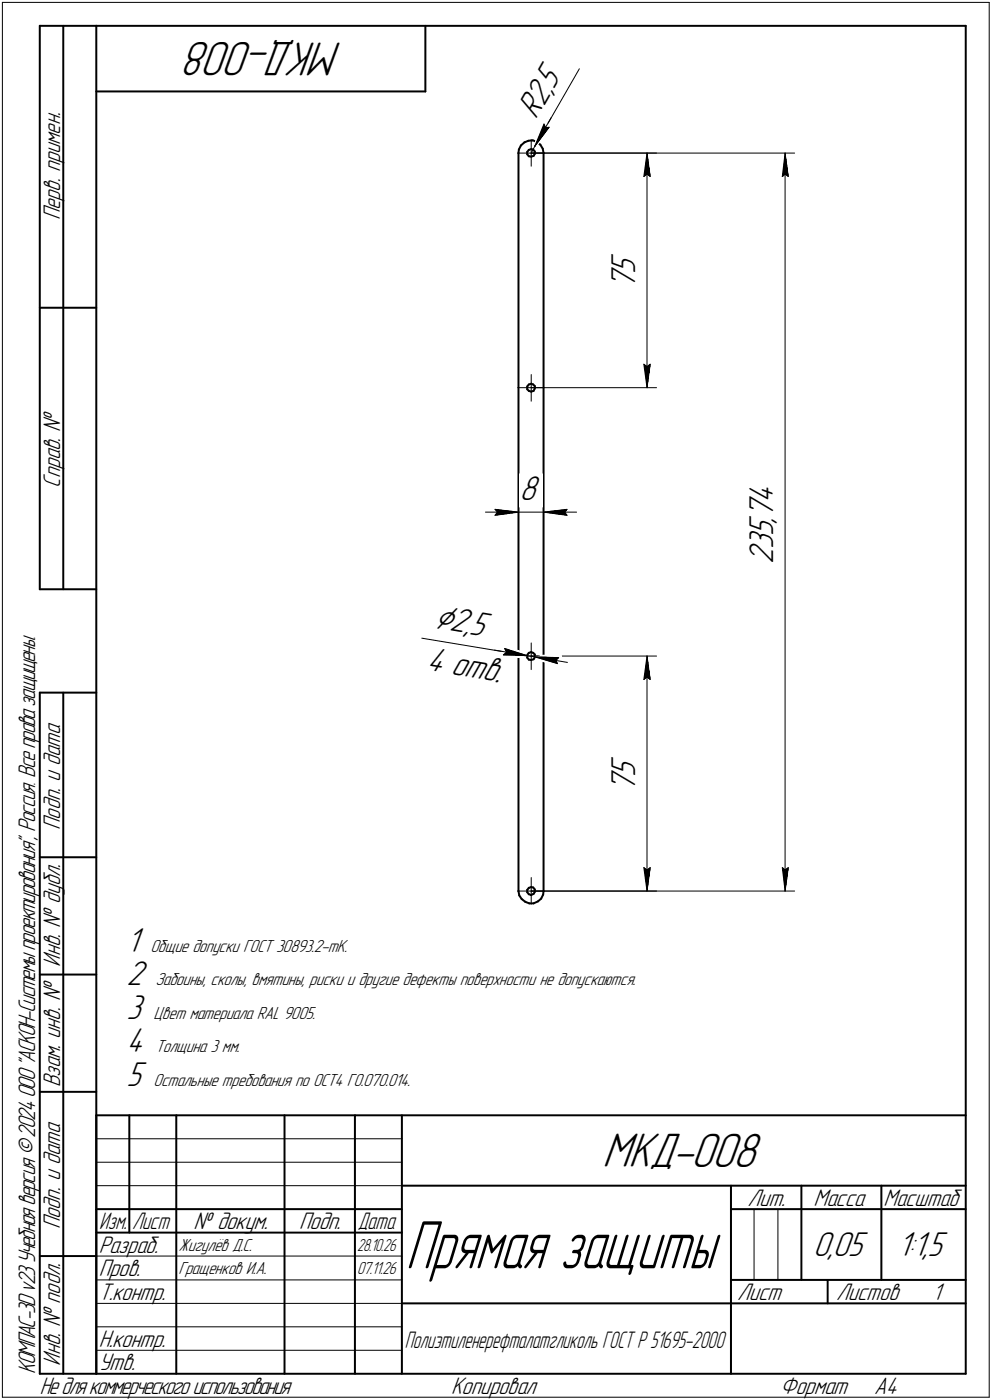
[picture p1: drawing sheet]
<svg xmlns="http://www.w3.org/2000/svg" width="211mm" height="298mm" viewBox="0 0 211 298" stroke-linecap="round" stroke-linejoin="round" font-family="sans-serif">
<defs><g id="words">
<text font-size="15.3" x="86.3" y="270.1">Прямая защиты</text>
<g font-size="10.9">
<text x="72.9" y="9" transform="rotate(-180 72.9 9)">МКД-008</text>
<text x="128.1" y="248.5">МКД-008</text>
</g>
<text font-size="8.5" x="92.1" y="133.7" transform="rotate(9 92.1 133.7)">⌀2,</text>
<g font-size="7.8">
<text x="117.8" y="19.1" transform="rotate(-60 117.8 19.1)">5</text>
<text x="114.1" y="25.5" transform="rotate(-60 114.1 25.5)">R2,</text>
<text x="135.1" y="58.3" transform="rotate(-90 135.1 58.3)">5</text>
<text x="135.1" y="61.5" transform="rotate(-90 135.1 61.5)">7</text>
<text x="110.5" y="106.5">8</text>
<text x="164.5" y="107.2" transform="rotate(-90 164.5 107.2)">4</text>
<text x="164.5" y="111.4" transform="rotate(-90 164.5 111.4)">,</text>
<text x="164.5" y="110.3" transform="rotate(-90 164.5 110.3)">7</text>
<text x="164.5" y="117" transform="rotate(-90 164.5 117)">3</text>
<text x="164.5" y="114.2" transform="rotate(-90 164.5 114.2)">5</text>
<text x="164.5" y="120.1" transform="rotate(-90 164.5 120.1)">2</text>
<text x="99.7" y="134.9" transform="rotate(9 99.7 134.9)">5</text>
<text x="90.6" y="142.7" transform="rotate(9 90.6 142.7)">4отв.</text>
<text x="135.1" y="165.4" transform="rotate(-90 135.1 165.4)">5</text>
<text x="135.1" y="168.6" transform="rotate(-90 135.1 168.6)">7</text>
<text x="26.9" y="202.7">1</text>
<text x="26.9" y="209.8">2</text>
<text x="26.9" y="216.9">3</text>
<text x="26.9" y="224.1">4</text>
<text x="26.9" y="231.2">5</text>
<text x="173" y="267.5">0,05</text>
<text x="191" y="267.5">1:1,5</text>
</g>
<g font-size="5.4">
<text x="12.8" y="46.9" transform="rotate(-90 12.8 46.9)">Перв. примен.</text>
<text x="12.8" y="103.8" transform="rotate(-90 12.8 103.8)">Справ. №</text>
<text x="12.8" y="176.7" transform="rotate(-90 12.8 176.7)">Подп. и дата</text>
<text x="12.8" y="205.8" transform="rotate(-90 12.8 205.8)">Инв. № дубл.</text>
<text x="12.8" y="231.6" transform="rotate(-90 12.8 231.6)">Взам. инв. №</text>
<text x="159.1" y="256.8">Лит.</text>
<text x="173.1" y="256.8">Масса</text>
<text x="188" y="256.8">Масштаб</text>
<text x="12.8" y="261.7" transform="rotate(-90 12.8 261.7)">Подп. и дата</text>
<text x="41.2" y="261.8">№ докум.</text>
<text x="63.6" y="261.8">Подп.</text>
<text x="21" y="266.8">Разраб.</text>
<text x="21" y="271.8">Пров.</text>
<text x="21" y="276.8">Т.контр.</text>
<text x="156.9" y="276.8">Лист</text>
<text x="177.9" y="276.8">Листов</text>
<text x="198.4" y="276.8">1</text>
<text x="21" y="286.8">Н.контр.</text>
<text x="7.5" y="292.5" transform="rotate(-90 7.5 292.5)">КОМПАС-3Dv23Учебнаяверсия©2024ООО&quot;АСКОН-Системыпроектирования&quot;, Россия. Всеправазащищены.</text>
<text x="12.8" y="290.8" transform="rotate(-90 12.8 290.8)">Инв. № подл.</text>
<text x="21" y="291.8">Утв.</text>
<text x="8.5" y="296.7">Недлякоммерческогоиспользования</text>
<text x="96" y="296.8">Копировал</text>
<text x="166" y="296.8">Формат</text>
<text x="186" y="296.8">A4</text>
</g>
<g font-size="5.3">
<text x="21.1" y="261.8">Изм.</text>
<text x="28.1" y="261.8">Лист</text>
<text x="76.1" y="261.8">Дата</text>
<text x="86.2" y="287.1">Полиэтиленерефталатгликоль ГОСТ Р 51695-2000</text>
</g>
<g font-size="4">
<text x="32" y="202.7">Общие допуски ГОСТ 30893.2-тК.</text>
<text x="33.1" y="209.8">Забоины, сколы, вмятины, риски и другие дефекты поверхности не допускаются.</text>
<text x="32.7" y="216.9">Цвет материала RAL 9005.</text>
<text x="33.1" y="224.1">Толщина 3 мм.</text>
<text x="32.7" y="231.2">Остальные требования по ОСТ4 ГО.070.014.</text>
<text x="38" y="266.4">Жигулёв Д.С.</text>
<text x="38" y="271.4">Гращенков И.А.</text>
</g>
<g font-size="3.9">
<text x="76" y="266.4">28.10.26</text>
<text x="76" y="271.4">07.11.26</text>
</g>
</g></defs>
<g fill="none" stroke="#000" stroke-width=".42">
<path d="M8.5 5.5v120zM8.5 5.5h12zM13.5 5.5v120zM20.5 5.5v287zM20.5 5.5h185zM20.5 19.5h70zM90.5 5.5v14zM205.5 5.5v287zM110.3 32.6v157.1zM110.4 31.8l-.1 .8zM110.8 31l.8-.7zM110.8 31l-.4 .8z"/>
<path d="M111.6 30.3l.8-.3zM112.2 32.3v.6zM112.2 32.9l.3 .4zM112.4 30l1-.1zM112.5 31.9l.5-.2zM112.5 31.9l-.3 .4zM112.5 33.3l.5 .1zM113 33.4l.5-.2zM113 31.7l.5 .1zM113.4 29.9l.9 .3zM113.5 31.8l.3 .5zM113.8 32.8l-.3 .4z"/>
<path d="M113.8 32.3v.5zM114.3 30.2l.7 .6zM115 30.8l.5 .9zM115.5 31.7l.2 .9zM115.7 32.6v157.1zM8.5 65.5h12zM112.2 82.3v.6zM112.2 82.9l.3 .3zM112.5 81.9l.5-.2zM112.5 81.9l-.3 .4zM112.5 83.2l.5 .2zM113 83.4l.5-.2z"/>
<path d="M113 81.7l.5 .2zM113.5 81.9l.3 .3zM113.8 82.7l-.3 .5zM113.8 82.2v.5zM8.5 125.5h12zM112.2 139.4v.6zM112.5 139l.5-.1zM112.5 139l-.3 .4zM113 138.9l.5 .1zM113.5 139l.3 .4zM113.8 140l-.3 .4zM113.8 139.4v.6z"/>
<path d="M8.5 147.5v145zM8.5 147.5h12zM13.5 147.5v145zM112.2 140l.3 .5zM112.5 140.5h.5zM113 140.5l.5-.1zM8.5 182.5h12zM110.3 189.7l.2 1zM110.5 190.7l.5 .7zM111 191.4l.8 .6zM111.8 192l.8 .4zM112.2 189.5v.5z"/>
<path d="M112.2 190l.3 .4zM112.5 189.1l.5-.2zM112.5 189.1l-.3 .4zM112.5 190.4l.5 .2zM112.6 192.4h.9zM113 190.6l.5-.3zM113 188.9l.5 .1zM113.5 189l.3 .4zM113.5 192.4l1-.5zM113.8 189.9l-.3 .4zM113.8 189.4v.5zM114.5 191.9l.6-.6z"/>
<path d="M115.6 190.5l-.5 .8zM115.7 189.7l-.1 .8zM8.5 207.5h12zM8.5 232.5h12zM20.5 237.5h185zM20.5 237.5v55zM27.5 237.5v25zM37.5 237.5v55zM60.5 237.5v55zM75.5 237.5v55zM85.5 237.5v55zM20.5 257.5h65z"/>
<path d="M85.5 252.5h120zM155.5 252.5v40zM155.5 257.5h15zM170.5 252.5v20zM170.5 257.5h35zM187.5 252.5v20zM8.5 267.5h12zM20.5 262.5h65zM85.5 277.5h70zM155.5 277.5h50zM155.5 272.5h50zM176.1 272.5v5z"/>
<path d="M8.5 292.5h12zM20.5 292.5h185z"/>
</g>
<g fill="none" stroke="#000" stroke-width=".21">
<path d="M.5 .5v297zM.5 .5h210zM123.3 14.6l-9.5 16.6zM210.5 .5v297zM110.2 32.6h2.8zM110.3 32.6v78.5zM113 32.6h2.8zM113 32.6v2.8zM113 29.7v2.9zM113 32.6h26.7zM113 32.6h56.1zM113.8 31.2l-.8 1.4z"/>
<path d="M115.7 32.6v78.5zM115.7 26.4l.4 .8zM115.7 26.4l-1.9 4.8zM116.1 27.2l.7-.1zM116.8 27.1l-3 4.1zM117.3 25.1l-3.5 6.1zM137 37.6l.7-.5zM137.7 32.6l.6 5zM137.7 37.1l.6 .5zM137.7 32.6l-.7 5zM137.7 32.6v49.9zM166.5 37.6l.5-.5z"/>
<path d="M167 32.6l.7 5zM167 37.1l.7 .5zM167 32.6l-.5 5zM167 32.6v157.1zM113 79.8v2.7zM137 77.6l.7 4.9zM137 77.6l.7 .5zM137.7 78.1l.6-.5zM138.3 77.6l-.6 4.9zM110.2 82.5h2.8zM113 82.5h2.8zM113 82.5v2.9z"/>
<path d="M113 82.5h26.7zM103.3 109.1h7zM105.3 108.5l5 .6zM105.3 108.5l.5 .6zM105.3 109.7l5-.6zM105.8 109.1l-.5 .6zM110.3 109.1h5.4zM115.7 109.1l4.9 .6zM115.7 109.1l4.9-.6zM115.7 109.1h7zM120.1 109.1l.5 .6zM120.6 108.5l-.5 .6z"/>
<path d="M89.7 135.9l22.5 3.7zM105.2 138.4l7 1.2zM107.1 139.4l.7-.5zM107.1 139.4l5.1 .2zM107.4 138.1l4.8 1.5zM107.4 138.1l.4 .8zM110.2 139.7h2.8zM112.2 139.6l1.6 .3zM113 139.7h2.8zM113 139.7v2.9zM113 136.9v2.8zM113 139.7h26.7z"/>
<path d="M113.8 139.9l4.8 1.4zM113.8 139.9l5.1 .1zM113.8 139.9l6.9 1.2zM137.7 139.7l.6 5zM137.7 139.7l-.7 5zM137.7 139.7v50zM118.3 140.6l.3 .7zM118.9 140l-.6 .6zM137 144.7l.7-.5zM137.7 144.2l.6 .5zM110.2 189.7h2.8zM113 189.7h2.8z"/>
<path d="M113 189.7v2.8zM113 186.9v2.8zM113 189.7h56.1zM113 189.7h26.7zM137 184.7l.7 5zM137 184.7l.7 .6zM137.7 185.3l.6-.6zM138.3 184.7l-.6 5zM166.5 184.7l.5 5zM166.5 184.7l.5 .6zM167 185.3l.7-.6zM167.7 184.7l-.7 5z"/>
<path d="M20.5 247.5h65zM20.5 252.5h65zM20.5 242.5h65zM160.4 257.5v15zM165.5 257.5v15zM20.5 267.5h65zM20.5 272.5h65zM20.5 277.5h65zM.5 297.5h210zM20.5 282.5h65zM20.5 287.5h65z"/>
</g>
<g fill="#fff" stroke="#fff" stroke-width=".21">
<path d="M129.5 53.7h7.2zM129.5 53.8h7.2zM129.5 53.8h7.2zM129.5 53.9h7.2zM129.5 54h7.2zM129.5 54.1h7.2zM129.5 54.2h7.2zM129.5 54.3h7.2zM129.5 54.4h7.2zM129.5 54.4h7.2zM129.5 54.5h7.2zM129.5 54.6h7.2zM129.5 54.7h7.2zM129.5 54.8h7.2zM129.5 54.9h7.2zM129.5 54.9h7.2zM129.5 55h7.2zM129.5 55.1h7.2zM129.5 55.2h7.2zM129.5 55.3h7.2zM129.5 55.4h7.2zM129.5 55.5h7.2zM129.5 55.5h7.2zM129.5 55.6h7.2zM129.5 55.7h7.2zM129.5 55.8h7.2zM129.5 55.9h7.2zM129.5 56h7.2zM129.5 56h7.2zM129.5 56.1h7.2zM129.5 56.2h7.2zM129.5 56.3h7.2zM129.5 56.4h7.2zM129.5 56.5h7.2zM129.5 56.6h7.2zM129.5 56.6h7.2zM129.5 56.7h7.2zM129.5 56.8h7.2zM129.5 56.9h7.2zM129.5 57h7.2zM129.5 57.1h7.2zM129.5 57.1h7.2zM129.5 57.2h7.2zM129.5 57.3h7.2zM129.5 57.4h7.2zM129.5 57.5h7.2zM129.5 57.6h7.2zM129.5 57.7h7.2zM129.5 57.7h7.2zM129.5 57.8h7.2zM129.5 57.9h7.2zM129.5 58h7.2zM129.5 58.1h7.2zM129.5 58.2h7.2zM129.5 58.3h7.2zM129.5 58.3h7.2zM129.5 58.4h7.2zM129.5 58.5h7.2zM129.5 58.6h7.2zM129.5 58.7h7.2zM129.5 58.8h7.2zM129.5 58.8h7.2zM129.5 58.9h7.2zM129.5 59h7.2zM129.5 59.1h7.2zM129.5 59.2h7.2zM129.5 59.3h7.2zM129.5 59.4h7.2zM129.5 59.4h7.2zM129.5 59.5h7.2zM129.5 59.6h7.2zM129.5 59.7h7.2zM129.5 59.8h7.2zM129.5 59.9h7.2zM129.5 59.9h7.2zM129.5 60h7.2zM129.5 60.1h7.2zM129.5 60.2h7.2zM129.5 60.3h7.2zM129.5 60.4h7.2zM129.5 60.5h7.2zM129.5 60.5h7.2zM129.5 60.6h7.2zM129.5 60.7h7.2zM129.5 60.8h7.2zM129.5 60.9h7.2zM129.5 61h7.2zM129.5 61h7.2zM129.5 61.1h7.2zM129.5 61.2h7.2zM129.5 61.3h7.2zM129.5 61.4h7.2z"/>
<path d="M136.5 77h2.4zM136.6 77.1h2.3zM136.6 77.2h2.3zM136.6 77.3h2.3zM136.6 77.4h2.3zM136.6 77.5h2.3zM136.6 77.6h2.3zM136.6 77.6h2.3zM136.6 77.7h2.3zM136.7 77.8h2.2zM136.7 77.9h2.2zM136.7 78h2.2zM136.7 78.1h2.2zM136.7 78.1h2.2zM136.7 78.2h2.2zM136.7 78.3h2.1zM136.7 78.4h2.1zM136.7 78.5h2.1zM136.7 78.6h2.1zM136.7 78.7h2.1zM136.7 78.7h2.1zM136.7 78.8h2.1zM136.7 78.9h2zM136.7 79h2zM136.7 79.1h2zM136.7 79.2h2zM136.7 79.2h2zM136.8 79.3h1.9zM136.8 79.4h1.9zM136.8 79.5h1.9zM136.8 79.6h1.8zM136.8 79.7h1.8zM136.8 79.8h1.8zM136.8 79.8h1.8zM136.8 79.9h1.8zM136.8 80h1.8zM136.9 80.1h1.7zM136.9 80.2h1.6zM136.9 80.3h1.6zM136.9 80.3h1.6zM136.9 80.4h1.6zM136.9 80.5h1.6zM136.9 80.6h1.6zM136.9 80.7h1.6zM136.9 80.8h1.5zM137 80.9h1.4zM137 80.9h1.4zM137.1 81h1.2zM137.1 81.1h1.2zM137.2 81.2h1.1zM137.2 81.3h1.1zM137.2 81.4h1zM137.2 81.4h1zM137.2 81.5h1zM137.3 81.6h.8zM137.3 81.7h.8zM137.4 81.8h.6zM137.4 81.9h.6zM137.4 82h.5zM137.5 82h.4zM137.5 82.1h.4zM137.6 82.2h.2zM137.6 82.3h.2z"/>
<path d="M137.6 32.9h.2zM137.6 32.9h.2zM137.5 33h.4zM137.5 33.1h.4zM137.4 33.2h.5zM137.4 33.3h.6zM137.4 33.4h.6zM137.3 33.4h.8zM137.3 33.5h.8zM137.2 33.6h1zM137.2 33.7h1zM137.2 33.8h1zM137.2 33.9h1.1zM137.2 34h1.1zM137.1 34h1.2zM137.1 34.1h1.2zM137 34.2h1.4zM137 34.3h1.4zM136.9 34.4h1.5zM136.9 34.5h1.6zM136.9 34.5h1.6zM136.9 34.6h1.6zM136.9 34.7h1.6zM136.9 34.8h1.6zM136.9 34.9h1.6zM136.9 35h1.6zM136.9 35.1h1.7zM136.8 35.1h1.8zM136.8 35.2h1.8zM136.8 35.3h1.8zM136.8 35.4h1.8zM136.8 35.5h1.8zM136.8 35.6h1.8zM136.8 35.6h1.9zM136.8 35.7h1.9zM136.8 35.8h1.9zM136.7 35.9h2zM136.7 36h2zM136.7 36.1h2zM136.7 36.2h2zM136.7 36.2h2zM136.7 36.3h2.1zM136.7 36.4h2.1zM136.7 36.5h2.1zM136.7 36.6h2.1zM136.7 36.7h2.1zM136.7 36.7h2.1zM136.7 36.8h2.1zM136.7 36.9h2.2zM136.7 37h2.2zM136.7 37.1h2.2zM136.7 37.2h2.2zM136.7 37.3h2.2zM136.7 37.3h2.2zM136.6 37.4h2.3zM136.6 37.5h2.3zM136.6 37.6h2.3zM136.6 37.7h2.3zM136.6 37.8h2.3zM136.6 37.8h2.3zM136.6 37.9h2.3zM136.6 38h2.3z"/>
<path d="M115.5 25.8h.2zM115.5 25.9h.3zM115.4 26h.6zM115.4 26.1h.8zM115.3 26.2h1zM115.3 26.2h1.2zM115.3 26.3h1.3zM115.2 26.4h1.6zM115.2 26.5h1.7zM115.1 26.6h2zM115.1 26.7h2.1zM115.1 26.8h2.2zM115.1 26.8h2.4zM115.1 26.9h2.5zM115 27h2.6zM115 27.1h2.5zM114.9 27.2h2.5zM114.9 27.3h2.4zM114.9 27.3h2.4zM114.8 27.4h2.5zM114.8 27.5h2.4zM114.7 27.6h2.4zM114.7 27.7h2.4zM114.7 27.8h2.3zM114.6 27.9h2.3zM114.6 27.9h2.2zM114.6 28h2.2zM114.6 28.1h2.2zM114.5 28.2h2.2zM114.5 28.3h2.1zM114.5 28.4h2.1zM114.4 28.4h2.1zM114.4 28.5h2zM114.3 28.6h2zM114.3 28.7h2zM114.3 28.8h1.9zM114.2 28.9h2zM114.2 29h1.9zM114.1 29h2zM114.1 29.1h1.9zM114 29.2h1.9zM114 29.3h1.8zM114 29.4h1.8zM114 29.5h1.7zM114 29.5h1.7zM114 29.6h1.6zM114 29.7h1.6zM114 29.8h1.5zM114 29.9h1.4zM114 30h1.3zM114 30.1h1.2zM114 30.1h1.1zM114 30.2h1.1zM114 30.3h.9zM114 30.4h.8zM114 30.5h.7zM113.9 30.6h.7zM113.9 30.6h.6zM113.9 30.7h.5zM113.9 30.8h.4zM113.9 30.9h.2zM113.9 31h.1z"/>
<path d="M115.2 12.4h.2zM115.1 12.4h.5zM115.1 12.5h.6zM115.1 12.6h.7zM115.1 12.7h.9zM115 12.8h1.2zM114.9 12.9h1.4zM114.9 13h1.5zM114.8 13h1.8zM114.8 13.1h2zM114.7 13.2h2.2zM114.7 13.3h2.3zM114.6 13.4h2.6zM114.6 13.5h2.7zM114.6 13.5h2.9zM114.5 13.6h3.1zM114.5 13.7h3.3zM114.4 13.8h3.5zM114.4 13.9h3.7zM114.3 14h3.9zM114.2 14.1h4.2zM114.2 14.1h4.3zM114.1 14.2h4.5zM114.1 14.3h4.7zM114 14.4h5zM114 14.5h5.1zM114 14.6h5.2zM113.9 14.6h5.5zM113.9 14.7h5.6zM113.8 14.8h5.9zM113.8 14.9h6zM113.7 15h6.3zM113.7 15.1h6.4zM113.6 15.2h6.7zM113.5 15.2h6.9zM113.5 15.3h7.1zM113.5 15.4h7.2zM113.5 15.5h7.4zM113.4 15.6h7.6zM113.4 15.7h7.8zM113.3 15.7h8zM113.2 15.8h8.2zM113.2 15.9h8.2zM113.1 16h8.2zM113.1 16.1h8.2zM113 16.2h8.2zM113 16.3h8.2zM112.9 16.3h8.3zM112.9 16.4h8.2zM112.9 16.5h8.2zM112.8 16.6h8.2zM112.8 16.7h8.2zM112.7 16.8h8.2zM112.7 16.8h8.2zM112.6 16.9h8.2zM112.5 17h8.2zM112.5 17.1h8.2zM112.4 17.2h8.2zM112.4 17.3h8.2zM112.4 17.4h8.2zM112.4 17.4h8.2zM112.3 17.5h8.2zM112.2 17.6h8.2zM112.2 17.7h8.2zM112.1 17.8h8.2zM112.1 17.9h8.2zM112 17.9h8.2zM112 18h8.1zM111.9 18.1h8.2zM111.8 18.2h8.3zM111.8 18.3h8.3zM111.8 18.4h8.2zM111.8 18.5h8.2zM111.7 18.5h8.2zM111.7 18.6h8.1zM111.6 18.7h8.2zM111.5 18.8h8.2zM111.5 18.9h8.2zM111.4 19h8.2zM111.4 19h8.2zM111.3 19.1h8.2zM111.3 19.2h8.2zM111.3 19.3h8.2zM111.2 19.4h8.2zM111.2 19.5h8.2zM111.1 19.6h8.2zM111.1 19.6h8.2zM111 19.7h8.2zM111 19.8h8.1zM110.9 19.9h8.2zM110.8 20h8.2zM110.8 20.1h8.2zM110.7 20.2h8.3zM110.7 20.2h8.2zM110.7 20.3h8.2zM110.7 20.4h8.1zM110.6 20.5h8.2zM110.5 20.6h8.2zM110.5 20.7h8.2zM110.4 20.7h8.2zM110.4 20.8h8.1zM110.3 20.9h8.2zM110.3 21h8.1zM110.2 21.1h8.2zM110.2 21.2h8.2zM110.2 21.3h8.2zM110.1 21.3h8.2zM110.1 21.4h8.1zM110 21.5h8.2zM110 21.6h8.1zM109.9 21.7h8.2zM109.8 21.8h8.2zM109.8 21.8h8.2zM109.7 21.9h8.2zM109.7 22h8.2zM109.6 22.1h8.3zM109.6 22.2h8.2zM109.6 22.3h8.2zM109.5 22.4h8.2zM109.5 22.4h8.1zM109.4 22.5h8.2zM109.4 22.6h8.1zM109.3 22.7h8.2zM109.2 22.8h8.2zM109.4 22.9h8zM109.6 22.9h7.7zM109.7 23h7.6zM109.9 23.1h7.4zM110 23.2h7.2zM110.2 23.3h7zM110.3 23.4h6.8zM110.5 23.5h6.6zM110.7 23.5h6.3zM110.7 23.6h6.2zM110.9 23.7h6zM111.1 23.8h5.7zM111.3 23.9h5.5zM111.3 24h5.5zM111.5 24h5.3zM111.7 24.1h5zM111.8 24.2h4.8zM112 24.3h4.6zM112.1 24.4h4.4zM112.3 24.5h4.2zM112.4 24.6h4zM112.6 24.6h3.7zM112.7 24.7h3.6zM112.9 24.8h3.3zM113 24.9h3.2zM113.2 25h3zM113.4 25.1h2.8zM113.5 25.1h2.6zM113.6 25.2h2.4zM113.8 25.3h2.2zM114 25.4h1.9zM114 25.5h1.9zM114.2 25.6h1.6zM114.4 25.7h1.4zM114.6 25.7h1.1zM114.7 25.8h1zM114.8 25.9h.9zM115 26h.6zM115.1 26.1h.5zM115.3 26.2h.2z"/>
<path d="M158.9 102.2h7.2zM158.9 102.3h7.2zM158.9 102.4h7.2zM158.9 102.4h7.2zM158.9 102.5h7.2zM158.9 102.6h7.2zM158.9 102.7h7.2zM158.9 102.8h7.2zM158.9 102.9h7.2zM158.9 103h7.2zM158.9 103h7.2zM158.9 103.1h7.2zM158.9 103.2h7.2zM158.9 103.3h7.2zM158.9 103.4h7.2zM158.9 103.5h7.2zM158.9 103.5h7.2zM158.9 103.6h7.2zM158.9 103.7h7.2zM158.9 103.8h7.2zM158.9 103.9h7.2zM158.9 104h7.2zM158.9 104.1h7.2zM158.9 104.1h7.2zM158.9 104.2h7.2zM158.9 104.3h7.2zM158.9 104.4h7.2zM158.9 104.5h7.2zM158.9 104.6h7.2zM158.9 104.6h7.2zM158.9 104.7h7.2zM158.9 104.8h7.2zM158.9 104.9h7.2zM158.9 105h7.2zM158.9 105.1h7.2zM158.9 105.2h7.2zM158.9 105.2h7.2zM158.9 105.3h7.2zM158.9 105.4h7.2zM158.9 105.5h7.2zM158.9 105.6h7.2zM158.9 105.7h7.2zM158.9 105.7h7.2zM158.9 105.8h7.2zM158.9 105.9h7.2zM158.9 106h7.2zM158.9 106.1h7.2zM158.9 106.2h7.2zM158.9 106.3h7.2zM158.9 106.3h7.2zM158.9 106.4h7.2zM158.9 106.5h7.2zM158.9 106.6h7.2zM158.9 106.7h7.2zM158.9 106.8h7.2zM158.9 106.8h7.2zM158.9 106.9h7.2zM158.9 107h7.2zM158.9 107.1h7.2zM158.9 107.2h7.2zM158.9 107.3h7.2zM158.9 107.4h7.2zM158.9 107.4h7.2zM158.9 107.5h7.2zM158.9 107.6h7.2zM158.9 107.7h7.2zM158.9 107.8h7.2zM158.9 107.9h7.2zM158.9 107.9h7.2zM158.9 108h7.2zM158.9 108.1h7.2zM158.9 108.2h7.2zM158.9 108.3h7.2zM158.9 108.4h7.2zM158.9 108.5h7.2zM158.9 108.5h7.2zM158.9 108.6h7.2zM158.9 108.7h7.2zM158.9 108.8h7.2zM158.9 108.9h7.2zM158.9 109h7.2zM158.9 109.1h7.2zM158.9 109.1h7.2zM158.9 109.2h7.2zM158.9 109.3h7.2zM158.9 109.4h7.2zM158.9 109.5h7.2zM158.9 109.6h7.2zM158.9 109.6h7.2zM158.9 109.7h7.2zM158.9 109.8h7.2zM158.9 109.9h7.2zM158.9 110h7.2zM158.9 110.1h7.2zM158.9 110.2h7.2zM158.9 110.2h7.2zM158.9 110.3h7.2zM158.9 110.4h7.2zM158.9 110.5h7.2zM158.9 110.6h7.2zM158.9 110.7h7.2zM158.9 110.7h7.2zM158.9 110.8h7.2zM158.9 110.9h7.2zM158.9 111h7.2zM158.9 111.1h7.2zM158.9 111.2h7.2zM158.9 111.3h7.2zM158.9 111.3h7.2zM158.9 111.4h7.2zM158.9 111.5h7.2zM158.9 111.6h7.2zM158.9 111.7h7.2zM158.9 111.8h7.2zM158.9 111.8h7.2zM158.9 111.9h7.2zM158.9 112h7.2zM158.9 112.1h7.2zM158.9 112.2h7.2zM158.9 112.3h7.2zM158.9 112.4h7.2zM158.9 112.4h7.2zM158.9 112.5h7.2zM158.9 112.6h7.2zM158.9 112.7h7.2zM158.9 112.8h7.2zM158.9 112.9h7.2zM158.9 112.9h7.2zM158.9 113h7.2zM158.9 113.1h7.2zM158.9 113.2h7.2zM158.9 113.3h7.2zM158.9 113.4h7.2zM158.9 113.5h7.2zM158.9 113.5h7.2zM158.9 113.6h7.2zM158.9 113.7h7.2zM158.9 113.8h7.2zM158.9 113.9h7.2zM158.9 114h7.2zM158.9 114h7.2zM158.9 114.1h7.2zM158.9 114.2h7.2zM158.9 114.3h7.2zM158.9 114.4h7.2zM158.9 114.5h7.2zM158.9 114.6h7.2zM158.9 114.6h7.2zM158.9 114.7h7.2zM158.9 114.8h7.2zM158.9 114.9h7.2zM158.9 115h7.2zM158.9 115.1h7.2zM158.9 115.1h7.2zM158.9 115.2h7.2zM158.9 115.3h7.2zM158.9 115.4h7.2zM158.9 115.5h7.2zM158.9 115.6h7.2zM158.9 115.7h7.2zM158.9 115.7h7.2zM158.9 115.8h7.2zM158.9 115.9h7.2zM158.9 116h7.2zM158.9 116.1h7.2zM158.9 116.2h7.2zM158.9 116.2h7.2zM158.9 116.3h7.2zM158.9 116.4h7.2zM158.9 116.5h7.2zM158.9 116.6h7.2zM158.9 116.7h7.2zM158.9 116.8h7.2zM158.9 116.8h7.2zM158.9 116.9h7.2zM158.9 117h7.2zM158.9 117.1h7.2zM158.9 117.2h7.2zM158.9 117.3h7.2zM158.9 117.3h7.2zM158.9 117.4h7.2zM158.9 117.5h7.2zM158.9 117.6h7.2zM158.9 117.7h7.2zM158.9 117.8h7.2zM158.9 117.9h7.2zM158.9 117.9h7.2zM158.9 118h7.2zM158.9 118.1h7.2zM158.9 118.2h7.2zM158.9 118.3h7.2zM158.9 118.4h7.2zM158.9 118.4h7.2zM158.9 118.5h7.2zM158.9 118.6h7.2zM158.9 118.7h7.2zM158.9 118.8h7.2zM158.9 118.9h7.2zM158.9 119h7.2zM158.9 119h7.2zM158.9 119.1h7.2zM158.9 119.2h7.2zM158.9 119.3h7.2zM158.9 119.4h7.2zM158.9 119.5h7.2zM158.9 119.5h7.2zM158.9 119.6h7.2zM158.9 119.7h7.2zM158.9 119.8h7.2zM158.9 119.9h7.2zM158.9 120h7.2zM158.9 120.1h7.2z"/>
<path d="M167 32.9h.2zM167 32.9h.2zM167 33h.3zM166.9 33.1h.4zM166.9 33.2h.4zM166.8 33.3h.6zM166.8 33.4h.6zM166.8 33.4h.7zM166.7 33.5h.8zM166.7 33.6h.9zM166.7 33.7h.9zM166.6 33.8h1zM166.6 33.9h1zM166.5 34h1.1zM166.5 34h1.2zM166.5 34.1h1.2zM166.5 34.2h1.3zM166.5 34.3h1.3zM166.4 34.4h1.4zM166.4 34.5h1.5zM166.4 34.5h1.5zM166.4 34.6h1.5zM166.4 34.7h1.5zM166.4 34.8h1.5zM166.4 34.9h1.5zM166.4 35h1.5zM166.3 35.1h1.7zM166.3 35.1h1.7zM166.3 35.2h1.7zM166.3 35.3h1.7zM166.3 35.4h1.7zM166.3 35.5h1.7zM166.3 35.6h1.7zM166.2 35.6h1.9zM166.2 35.7h1.9zM166.2 35.8h1.9zM166.2 35.9h1.9zM166.2 36h1.9zM166.2 36.1h1.9zM166.2 36.2h1.9zM166.1 36.2h2zM166.1 36.3h2zM166.1 36.4h2zM166.1 36.5h2zM166.1 36.6h2zM166.1 36.7h2zM166.1 36.7h2zM166.1 36.8h2zM166 36.9h2.2zM166 37h2.2zM166 37.1h2.2zM166 37.2h2.2zM166 37.3h2.2zM166 37.3h2.2zM166 37.4h2.2zM165.9 37.5h2.4zM165.9 37.6h2.4zM165.9 37.7h2.4zM165.9 37.8h2.4zM165.9 37.8h2.4zM165.9 37.9h2.4zM165.9 38h2.4z"/>
<path d="M165.9 184.2h2.4zM165.9 184.3h2.4zM165.9 184.4h2.4zM165.9 184.5h2.4zM165.9 184.6h2.4zM165.9 184.7h2.4zM165.9 184.7h2.4zM165.9 184.8h2.4zM166 184.9h2.2zM166 185h2.2zM166 185.1h2.2zM166 185.2h2.2zM166 185.3h2.2zM166 185.3h2.2zM166 185.4h2.2zM166.1 185.5h2zM166.1 185.6h2zM166.1 185.7h2zM166.1 185.8h2zM166.1 185.8h2zM166.1 185.9h2zM166.1 186h2zM166.1 186.1h2zM166.2 186.2h1.9zM166.2 186.3h1.9zM166.2 186.4h1.9zM166.2 186.4h1.9zM166.2 186.5h1.9zM166.2 186.6h1.9zM166.2 186.7h1.9zM166.3 186.8h1.7zM166.3 186.9h1.7zM166.3 186.9h1.7zM166.3 187h1.7zM166.3 187.1h1.7zM166.3 187.2h1.7zM166.3 187.3h1.7zM166.4 187.4h1.5zM166.4 187.5h1.5zM166.4 187.5h1.5zM166.4 187.6h1.5zM166.4 187.7h1.5zM166.4 187.8h1.5zM166.4 187.9h1.5zM166.4 188h1.4zM166.5 188h1.3zM166.5 188.1h1.3zM166.5 188.2h1.2zM166.5 188.3h1.2zM166.5 188.4h1.1zM166.6 188.5h1zM166.6 188.6h1zM166.7 188.6h.9zM166.7 188.7h.9zM166.7 188.8h.8zM166.8 188.9h.7zM166.8 189h.6zM166.8 189.1h.6zM166.9 189.1h.4zM166.9 189.2h.4zM167 189.3h.3zM167 189.4h.2zM167 189.5h.2z"/>
<path d="M129.5 160.9h7.2zM129.5 161h7.2zM129.5 161h7.2zM129.5 161.1h7.2zM129.5 161.2h7.2zM129.5 161.3h7.2zM129.5 161.4h7.2zM129.5 161.5h7.2zM129.5 161.5h7.2zM129.5 161.6h7.2zM129.5 161.7h7.2zM129.5 161.8h7.2zM129.5 161.9h7.2zM129.5 162h7.2zM129.5 162.1h7.2zM129.5 162.1h7.2zM129.5 162.2h7.2zM129.5 162.3h7.2zM129.5 162.4h7.2zM129.5 162.5h7.2zM129.5 162.6h7.2zM129.5 162.6h7.2zM129.5 162.7h7.2zM129.5 162.8h7.2zM129.5 162.9h7.2zM129.5 163h7.2zM129.5 163.1h7.2zM129.5 163.2h7.2zM129.5 163.2h7.2zM129.5 163.3h7.2zM129.5 163.4h7.2zM129.5 163.5h7.2zM129.5 163.6h7.2zM129.5 163.7h7.2zM129.5 163.7h7.2zM129.5 163.8h7.2zM129.5 163.9h7.2zM129.5 164h7.2zM129.5 164.1h7.2zM129.5 164.2h7.2zM129.5 164.3h7.2zM129.5 164.3h7.2zM129.5 164.4h7.2zM129.5 164.5h7.2zM129.5 164.6h7.2zM129.5 164.7h7.2zM129.5 164.8h7.2zM129.5 164.8h7.2zM129.5 164.9h7.2zM129.5 165h7.2zM129.5 165.1h7.2zM129.5 165.2h7.2zM129.5 165.3h7.2zM129.5 165.4h7.2zM129.5 165.4h7.2zM129.5 165.5h7.2zM129.5 165.6h7.2zM129.5 165.7h7.2zM129.5 165.8h7.2zM129.5 165.9h7.2zM129.5 165.9h7.2zM129.5 166h7.2zM129.5 166.1h7.2zM129.5 166.2h7.2zM129.5 166.3h7.2zM129.5 166.4h7.2zM129.5 166.5h7.2zM129.5 166.5h7.2zM129.5 166.6h7.2zM129.5 166.7h7.2zM129.5 166.8h7.2zM129.5 166.9h7.2zM129.5 167h7.2zM129.5 167h7.2zM129.5 167.1h7.2zM129.5 167.2h7.2zM129.5 167.3h7.2zM129.5 167.4h7.2zM129.5 167.5h7.2zM129.5 167.6h7.2zM129.5 167.6h7.2zM129.5 167.7h7.2zM129.5 167.8h7.2zM129.5 167.9h7.2zM129.5 168h7.2zM129.5 168.1h7.2zM129.5 168.1h7.2zM129.5 168.2h7.2zM129.5 168.3h7.2zM129.5 168.4h7.2zM129.5 168.5h7.2z"/>
<path d="M136.5 184.2h2.4zM136.6 184.3h2.3zM136.6 184.4h2.3zM136.6 184.5h2.3zM136.6 184.6h2.3zM136.6 184.7h2.3zM136.6 184.7h2.3zM136.6 184.8h2.3zM136.6 184.9h2.3zM136.7 185h2.2zM136.7 185.1h2.2zM136.7 185.2h2.2zM136.7 185.3h2.2zM136.7 185.3h2.2zM136.7 185.4h2.2zM136.7 185.5h2.1zM136.7 185.6h2.1zM136.7 185.7h2.1zM136.7 185.8h2.1zM136.7 185.8h2.1zM136.7 185.9h2.1zM136.7 186h2.1zM136.7 186.1h2zM136.7 186.2h2zM136.7 186.3h2zM136.7 186.4h2zM136.7 186.4h2zM136.8 186.5h1.9zM136.8 186.6h1.9zM136.8 186.7h1.9zM136.8 186.8h1.8zM136.8 186.9h1.8zM136.8 186.9h1.8zM136.8 187h1.8zM136.8 187.1h1.8zM136.8 187.2h1.8zM136.9 187.3h1.7zM136.9 187.4h1.6zM136.9 187.5h1.6zM136.9 187.5h1.6zM136.9 187.6h1.6zM136.9 187.7h1.6zM136.9 187.8h1.6zM136.9 187.9h1.6zM136.9 188h1.5zM137 188h1.4zM137 188.1h1.4zM137.1 188.2h1.2zM137.1 188.3h1.2zM137.2 188.4h1.1zM137.2 188.5h1.1zM137.2 188.6h1zM137.2 188.6h1zM137.2 188.7h1zM137.3 188.8h.8zM137.3 188.9h.8zM137.4 189h.6zM137.4 189.1h.6zM137.4 189.1h.5zM137.5 189.2h.4zM137.5 189.3h.4zM137.6 189.4h.2zM137.6 189.5h.2z"/>
<path d="M137.6 140h.2zM137.6 140h.2zM137.5 140.1h.4zM137.5 140.2h.4zM137.4 140.3h.5zM137.4 140.4h.6zM137.4 140.5h.6zM137.3 140.5h.8zM137.3 140.6h.8zM137.2 140.7h1zM137.2 140.8h1zM137.2 140.9h1zM137.2 141h1.1zM137.2 141.1h1.1zM137.1 141.1h1.2zM137.1 141.2h1.2zM137 141.3h1.4zM137 141.4h1.4zM136.9 141.5h1.5zM136.9 141.6h1.6zM136.9 141.6h1.6zM136.9 141.7h1.6zM136.9 141.8h1.6zM136.9 141.9h1.6zM136.9 142h1.6zM136.9 142.1h1.6zM136.9 142.2h1.7zM136.8 142.2h1.8zM136.8 142.3h1.8zM136.8 142.4h1.8zM136.8 142.5h1.8zM136.8 142.6h1.8zM136.8 142.7h1.8zM136.8 142.7h1.9zM136.8 142.8h1.9zM136.8 142.9h1.9zM136.7 143h2zM136.7 143.1h2zM136.7 143.2h2zM136.7 143.3h2zM136.7 143.3h2zM136.7 143.4h2.1zM136.7 143.5h2.1zM136.7 143.6h2.1zM136.7 143.7h2.1zM136.7 143.8h2.1zM136.7 143.8h2.1zM136.7 143.9h2.1zM136.7 144h2.2zM136.7 144.1h2.2zM136.7 144.2h2.2zM136.7 144.3h2.2zM136.7 144.4h2.2zM136.7 144.4h2.2zM136.6 144.5h2.3zM136.6 144.6h2.3zM136.6 144.7h2.3zM136.6 144.8h2.3zM136.6 144.9h2.3zM136.6 144.9h2.3zM136.6 145h2.3zM136.6 145.1h2.3z"/>
<path d="M115.4 139.5h4.1zM115 139.6h4.5zM114.6 139.7h4.9zM114.2 139.8h5.3zM113.8 139.9h5.7zM114 140h5.4zM114.1 140h5.3zM114.2 140.1h5.2zM114.4 140.2h5zM114.6 140.3h4.8zM114.6 140.4h4.7zM114.8 140.5h4.5zM115 140.5h4.3zM115.1 140.6h4.2zM115.2 140.7h4.1zM115.4 140.8h3.8zM115.5 140.9h3.7zM115.8 141h3.4zM116.1 141.1h3.1zM116.3 141.1h2.9zM116.6 141.2h2.6zM116.9 141.3h2.3zM117.2 141.4h1.9zM117.4 141.5h1.7zM117.7 141.6h1.4zM118 141.6h1.1zM118.3 141.7h.8zM118.5 141.8h.6zM118.8 141.9h.3z"/>
<path d="M106.9 137.6h.4zM106.9 137.7h.6zM106.9 137.8h.9zM106.9 137.8h1.2zM106.9 137.9h1.5zM106.9 138h1.7zM106.8 138.1h2.2zM106.8 138.2h2.4zM106.8 138.3h2.7zM106.8 138.3h3zM106.8 138.4h3.3zM106.8 138.5h3.5zM106.8 138.6h3.8zM106.8 138.7h3.9zM106.8 138.8h4.1zM106.8 138.9h4.2zM106.8 138.9h4.4zM106.8 139h4.5zM106.8 139.1h4.6zM106.8 139.2h4.8zM106.7 139.3h5zM106.7 139.4h5.1zM106.7 139.4h5.2zM106.7 139.5h5.4zM106.7 139.6h5.5zM106.7 139.7h5.1zM106.7 139.8h4.8zM106.6 139.9h4.5zM108.5 140h2.2z"/>
<path d="M93 128.1h.6zM93 128.2h1.1zM93 128.3h1.6zM93 128.4h2.1zM93 128.4h2.6zM93 128.5h3.1zM93 128.6h3.6zM93 128.7h4.1zM93 128.8h4.6zM93 128.9h5.1zM93 128.9h5.6zM93 129h6.1zM92.9 129.1h6.8zM92.9 129.2h7.3zM92.9 129.3h7.8zM92.9 129.4h8.3zM92.9 129.5h8.8zM92.9 129.5h9.3zM92.8 129.6h9.9zM92.8 129.7h10.4zM92.8 129.8h10.9zM92.8 129.9h11.4zM92.8 130h11.9zM92.8 130h12.4zM92.7 130.1h12.5zM92.7 130.2h12.5zM92.7 130.3h12.5zM92.7 130.4h12.5zM92.7 130.5h12.5zM92.7 130.6h12.5zM92.6 130.6h12.5zM92.6 130.7h12.5zM92.6 130.8h12.5zM92.6 130.9h12.5zM92.6 131h12.5zM92.6 131.1h12.5zM92.5 131.1h12.5zM92.5 131.2h12.5zM92.5 131.3h12.5zM92.5 131.4h12.5zM92.5 131.5h12.5zM92.5 131.6h12.5zM92.5 131.7h12.4zM92.5 131.7h12.4zM92.5 131.8h12.4zM92.5 131.9h12.4zM92.5 132h12.4zM92.5 132.1h12.4zM92.4 132.2h12.4zM92.4 132.2h12.4zM92.4 132.3h12.4zM92.4 132.4h12.4zM92.4 132.5h12.4zM92.4 132.6h12.4zM92.3 132.7h12.4zM92.3 132.8h12.4zM92.3 132.8h12.4zM92.3 132.9h12.4zM92.3 133h12.4zM92.3 133.1h12.4zM92.2 133.2h12.4zM92.2 133.3h12.4zM92.2 133.3h12.4zM92.2 133.4h12.4zM92.2 133.5h12.4zM92.2 133.6h12.4zM92.1 133.7h12.5zM92.1 133.8h12.5zM92.1 133.9h12.5zM92.1 133.9h12.5zM92.1 134h12.5zM92.1 134.1h12.5zM92 134.2h12.5zM92 134.3h12.5zM92 134.4h12.5zM92 134.5h12.5zM92 134.5h12.5zM92 134.6h12.5zM91.9 134.7h12.5zM91.9 134.8h12.5zM91.9 134.9h12.5zM91.9 135h12.5zM91.9 135h12.5zM91.9 135.1h12.5zM91.9 135.2h12.4zM92.4 135.3h11.9zM92.9 135.4h11.4zM93.4 135.5h10.9zM93.9 135.6h10.4zM94.4 135.6h9.9zM94.9 135.7h9.3zM95.4 135.8h8.8zM95.9 135.9h8.3zM96.4 136h7.8zM96.9 136.1h7.3zM97.5 136.1h6.7zM98 136.2h6.1zM98.5 136.3h5.6zM99 136.4h5.1zM99.5 136.5h4.6zM100 136.6h4.1zM100.5 136.7h3.6zM101 136.7h3.1zM101.5 136.8h2.6zM102 136.9h2.1zM102.5 137h1.6zM103 137.1h1.1zM103.5 137.2h.6z"/>
<path d="M91.5 137.2h.5zM91.5 137.3h1zM91.5 137.4h1.5zM91.5 137.5h2.1zM91.5 137.6h2.6zM91.5 137.7h3.1zM91.4 137.8h3.7zM91.4 137.8h4.2zM91.4 137.9h4.7zM91.4 138h5.2zM91.4 138.1h5.7zM91.4 138.2h6.2zM91.4 138.3h6.7zM91.4 138.3h7.2zM91.4 138.4h7.7zM91.4 138.5h8.2zM91.4 138.6h8.7zM91.4 138.7h9.2zM91.4 138.8h9.7zM91.3 138.9h10.3zM91.3 138.9h10.8zM91.3 139h11.3zM91.3 139.1h11.8zM91.3 139.2h12.3zM91.3 139.3h12.8zM91.2 139.4h13.4zM91.2 139.4h14zM91.2 139.5h14.5zM91.2 139.6h15zM91.2 139.7h15.5zM91.2 139.8h15.9zM91.1 139.9h16zM91.1 140h16zM91.1 140h16zM91.1 140.1h16zM91.1 140.2h16zM91.1 140.3h15.9zM91.1 140.4h15.9zM91 140.5h16zM91 140.5h16zM91 140.6h16zM91 140.7h16zM91 140.8h15.9zM91 140.9h15.9zM90.9 141h16zM90.9 141.1h16zM90.9 141.1h16zM90.9 141.2h16zM90.9 141.3h15.9zM90.9 141.4h15.9zM90.9 141.5h15.9zM90.8 141.6h16zM90.8 141.6h16zM90.8 141.7h16zM90.8 141.8h16zM90.8 141.9h16zM90.8 142h16zM90.8 142.1h16zM90.8 142.2h16zM90.8 142.2h16zM90.8 142.3h15.9zM90.8 142.4h15.9zM90.8 142.5h15.9zM90.7 142.6h16zM90.7 142.7h16zM90.7 142.7h16zM90.7 142.8h15.9zM90.7 142.9h15.9zM90.7 143h15.9zM90.7 143.1h15.9zM90.6 143.2h16zM90.6 143.3h16zM90.6 143.3h15.9zM90.6 143.4h15.9zM90.6 143.5h15.9zM90.6 143.6h15.9zM90.5 143.7h16zM90.5 143.8h16zM90.5 143.8h15.9zM90.5 143.9h15.9zM90.5 144h15.9zM90.5 144.1h15.9zM90.4 144.2h16zM90.9 144.3h15.5zM91.4 144.4h14.9zM91.9 144.4h14.4zM92.5 144.5h13.8zM93 144.6h13.3zM93.5 144.7h12.8zM94 144.8h12.3zM94.5 144.9h11.8zM95 144.9h11.3zM95.5 145h10.8zM95.9 145.1h10.4zM96.4 145.2h9.9zM96.9 145.3h9.4zM97.5 145.4h8.7zM98 145.5h8.2zM98.5 145.5h7.7zM99 145.6h7.2zM99.5 145.7h6.7zM100 145.8h6.2zM100.5 145.9h5.6zM100.9 146h5.2zM101.4 146h4.7zM101.9 146.1h4.2zM102.4 146.2h3.7zM103 146.3h3.1zM103.5 146.4h2.5zM104 146.5h2zM104.5 146.6h1.5zM105 146.6h1zM105.5 146.7h.5z"/>
<path d="M26.9 197.1h46.8zM26.9 197.2h46.8zM26.9 197.3h46.8zM26.9 197.4h46.8zM26.9 197.4h46.8zM26.9 197.5h46.8zM26.9 197.6h46.8zM26.9 197.7h46.8zM26.9 197.8h46.8zM26.9 197.9h46.8zM26.9 198h46.8zM26.9 198h46.8zM26.9 198.1h46.8zM26.9 198.2h46.8zM26.9 198.3h46.8zM26.9 198.4h46.8zM26.9 198.5h46.8zM26.9 198.5h46.8zM26.9 198.6h46.8zM26.9 198.7h46.8zM26.9 198.8h46.8zM26.9 198.9h46.8zM26.9 199h46.8zM26.9 199.1h46.8zM26.9 199.1h46.8zM26.9 199.2h46.8zM26.9 199.3h46.8zM26.9 199.4h46.8zM26.9 199.5h46.8zM26.9 199.6h46.8zM26.9 199.6h46.8zM26.9 199.7h46.8zM26.9 199.8h46.8zM26.9 199.9h46.8zM26.9 200h46.8zM26.9 200.1h46.8zM26.9 200.2h46.8zM26.9 200.2h46.8zM26.9 200.3h46.8zM26.9 200.4h46.8zM26.9 200.5h46.8zM26.9 200.6h46.8zM26.9 200.7h46.8zM26.9 200.7h46.8zM26.9 200.8h46.8zM26.9 200.9h46.8zM26.9 201h46.8zM26.9 201.1h46.8zM26.9 201.2h46.8zM26.9 201.3h46.8zM26.9 201.3h46.8zM26.9 201.4h46.8zM26.9 201.5h46.8zM26.9 201.6h46.8zM26.9 201.7h46.8zM26.9 201.8h46.8zM26.9 201.8h46.8zM26.9 201.9h46.8zM26.9 202h46.8zM26.9 202.1h46.8zM26.9 202.2h46.8zM26.9 202.3h46.8zM26.9 202.4h46.8zM26.9 202.4h46.8zM26.9 202.5h46.8zM26.9 202.6h46.8zM26.9 202.7h46.8zM26.9 202.8h46.8zM26.9 202.9h46.8zM26.9 202.9h46.8zM26.9 203h46.8zM26.9 203.1h46.8zM26.9 203.2h46.8zM26.9 203.3h46.8zM26.9 203.4h46.8zM26.9 203.5h46.8zM26.9 203.5h46.8zM26.9 203.6h46.8zM26.9 203.7h46.8zM26.9 203.8h46.8zM26.9 203.9h46.8zM26.9 204h46.8zM26.9 204h46.8zM26.9 204.1h46.8z"/>
<path d="M26.9 204.2h108.2zM26.9 204.3h108.2zM26.9 204.4h108.2zM26.9 204.5h108.2zM26.9 204.6h108.2zM26.9 204.6h108.2zM26.9 204.7h108.2zM26.9 204.8h108.2zM26.9 204.9h108.2zM26.9 205h108.2zM26.9 205.1h108.2zM26.9 205.1h108.2zM26.9 205.2h108.2zM26.9 205.3h108.2zM26.9 205.4h108.2zM26.9 205.5h108.2zM26.9 205.6h108.2zM26.9 205.7h108.2zM26.9 205.7h108.2zM26.9 205.8h108.2zM26.9 205.9h108.2zM26.9 206h108.2zM26.9 206.1h108.2zM26.9 206.2h108.2zM26.9 206.2h108.2zM26.9 206.3h108.2zM26.9 206.4h108.2zM26.9 206.5h108.2zM26.9 206.6h108.2zM26.9 206.7h108.2zM26.9 206.8h108.2zM26.9 206.8h108.2zM26.9 206.9h108.2zM26.9 207h108.2zM26.9 207.1h108.2zM26.9 207.2h108.2zM26.9 207.3h108.2zM26.9 207.3h108.2zM26.9 207.4h108.2zM26.9 207.5h108.2zM26.9 207.6h108.2zM26.9 207.7h108.2zM26.9 207.8h108.2zM26.9 207.9h108.2zM26.9 207.9h108.2zM26.9 208h108.2zM26.9 208.1h108.2zM26.9 208.2h108.2zM26.9 208.3h108.2zM26.9 208.4h108.2zM26.9 208.4h108.2zM26.9 208.5h108.2zM26.9 208.6h108.2zM26.9 208.7h108.2zM26.9 208.8h108.2zM26.9 208.9h108.2zM26.9 209h108.2zM26.9 209h108.2zM26.9 209.1h108.2zM26.9 209.2h108.2zM26.9 209.3h108.2zM26.9 209.4h108.2zM26.9 209.5h108.2zM26.9 209.5h108.2zM26.9 209.6h108.2zM26.9 209.7h108.2zM26.9 209.8h108.2zM26.9 209.9h108.2zM26.9 210h108.2zM26.9 210.1h108.2zM26.9 210.1h108.2zM26.9 210.2h108.2zM26.9 210.3h108.2zM26.9 210.4h108.2zM26.9 210.5h108.2zM26.9 210.6h108.2zM26.9 210.7h108.2zM26.9 210.7h108.2zM26.9 210.8h108.2zM26.9 210.9h108.2zM26.9 211h108.2zM26.9 211.1h108.2zM26.9 211.2h108.2zM26.9 211.2h108.2z"/>
<path d="M26.9 211.3h40.1zM26.9 211.4h40.1zM26.9 211.5h40.1zM26.9 211.6h40.1zM26.9 211.7h40.1zM26.9 211.8h40.1zM26.9 211.8h40.1zM26.9 211.9h40.1zM26.9 212h40.1zM26.9 212.1h40.1zM26.9 212.2h40.1zM26.9 212.3h40.1zM26.9 212.3h40.1zM26.9 212.4h40.1zM26.9 212.5h40.1zM26.9 212.6h40.1zM26.9 212.7h40.1zM26.9 212.8h40.1zM26.9 212.9h40.1zM26.9 212.9h40.1zM26.9 213h40.1zM26.9 213.1h40.1zM26.9 213.2h40.1zM26.9 213.3h40.1zM26.9 213.4h40.1zM26.9 213.4h40.1zM26.9 213.5h40.1zM26.9 213.6h40.1zM26.9 213.7h40.1zM26.9 213.8h40.1zM26.9 213.9h40.1zM26.9 214h40.1zM26.9 214h40.1zM26.9 214.1h40.1zM26.9 214.2h40.1zM26.9 214.3h40.1zM26.9 214.4h40.1zM26.9 214.5h40.1zM26.9 214.5h40.1zM26.9 214.6h40.1zM26.9 214.7h40.1zM26.9 214.8h40.1zM26.9 214.9h40.1zM26.9 215h40.1zM26.9 215.1h40.1zM26.9 215.1h40.1zM26.9 215.2h40.1zM26.9 215.3h40.1zM26.9 215.4h40.1zM26.9 215.5h40.1zM26.9 215.6h40.1zM26.9 215.6h40.1zM26.9 215.7h40.1zM26.9 215.8h40.1zM26.9 215.9h40.1zM26.9 216h40.1zM26.9 216.1h40.1zM26.9 216.2h40.1zM26.9 216.2h40.1zM26.9 216.3h40.1zM26.9 216.4h40.1zM26.9 216.5h40.1zM26.9 216.6h40.1zM26.9 216.7h40.1zM26.9 216.7h40.1zM26.9 216.8h40.1zM26.9 216.9h40.1zM26.9 217h40.1zM26.9 217.1h40.1zM26.9 217.2h40.1zM26.9 217.3h40.1zM26.9 217.3h40.1zM26.9 217.4h40.1zM26.9 217.5h40.1zM26.9 217.6h40.1zM26.9 217.7h40.1zM26.9 217.8h40.1zM26.9 217.8h40.1zM26.9 217.9h40.1zM26.9 218h40.1zM26.9 218.1h40.1zM26.9 218.2h40.1zM26.9 218.3h40.1zM26.9 218.4h40.1z"/>
<path d="M26.9 218.4h24zM26.9 218.5h24zM26.9 218.6h24zM26.9 218.7h24zM26.9 218.8h24zM26.9 218.9h24zM26.9 218.9h24zM26.9 219h24zM26.9 219.1h24zM26.9 219.2h24zM26.9 219.3h24zM26.9 219.4h24zM26.9 219.5h24zM26.9 219.5h24zM26.9 219.6h24zM26.9 219.7h24zM26.9 219.8h24zM26.9 219.9h24zM26.9 220h24zM26.9 220h24zM26.9 220.1h24zM26.9 220.2h24zM26.9 220.3h24zM26.9 220.4h24zM26.9 220.5h24zM26.9 220.6h24zM26.9 220.6h24zM26.9 220.7h24zM26.9 220.8h24zM26.9 220.9h24zM26.9 221h24zM26.9 221.1h24zM26.9 221.1h24zM26.9 221.2h24zM26.9 221.3h24zM26.9 221.4h24zM26.9 221.5h24zM26.9 221.6h24zM26.9 221.7h24zM26.9 221.7h24zM26.9 221.8h24zM26.9 221.9h24zM26.9 222h24zM26.9 222.1h24zM26.9 222.2h24zM26.9 222.2h24zM26.9 222.3h24zM26.9 222.4h24zM26.9 222.5h24zM26.9 222.6h24zM26.9 222.7h24zM26.9 222.8h24zM26.9 222.8h24zM26.9 222.9h24zM26.9 223h24zM26.9 223.1h24zM26.9 223.2h24zM26.9 223.3h24zM26.9 223.4h24zM26.9 223.4h24zM26.9 223.5h24zM26.9 223.6h24zM26.9 223.7h24zM26.9 223.8h24zM26.9 223.9h24zM26.9 223.9h24zM26.9 224h24zM26.9 224.1h24zM26.9 224.2h24zM26.9 224.3h24zM26.9 224.4h24zM26.9 224.5h24zM26.9 224.5h24zM26.9 224.6h24zM26.9 224.7h24zM26.9 224.8h24zM26.9 224.9h24zM26.9 225h24zM26.9 225h24zM26.9 225.1h24zM26.9 225.2h24zM26.9 225.3h24zM26.9 225.4h24zM26.9 225.5h24zM26.9 225.6h24z"/>
<path d="M26.9 225.6h60.3zM26.9 225.7h60.3zM26.9 225.8h60.3zM26.9 225.9h60.3zM26.9 226h60.3zM26.9 226.1h60.3zM26.9 226.1h60.3zM26.9 226.2h60.3zM26.9 226.3h60.3zM26.9 226.4h60.3zM26.9 226.5h60.3zM26.9 226.6h60.3zM26.9 226.7h60.3zM26.9 226.7h60.3zM26.9 226.8h60.3zM26.9 226.9h60.3zM26.9 227h60.3zM26.9 227.1h60.3zM26.9 227.2h60.3zM26.9 227.2h60.3zM26.9 227.3h60.3zM26.9 227.4h60.3zM26.9 227.5h60.3zM26.9 227.6h60.3zM26.9 227.7h60.3zM26.9 227.8h60.3zM26.9 227.8h60.3zM26.9 227.9h60.3zM26.9 228h60.3zM26.9 228.1h60.3zM26.9 228.2h60.3zM26.9 228.3h60.3zM26.9 228.3h60.3zM26.9 228.4h60.3zM26.9 228.5h60.3zM26.9 228.6h60.3zM26.9 228.7h60.3zM26.9 228.8h60.3zM26.9 228.9h60.3zM26.9 228.9h60.3zM26.9 229h60.3zM26.9 229.1h60.3zM26.9 229.2h60.3zM26.9 229.3h60.3zM26.9 229.4h60.3zM26.9 229.4h60.3zM26.9 229.5h60.3zM26.9 229.6h60.3zM26.9 229.7h60.3zM26.9 229.8h60.3zM26.9 229.9h60.3zM26.9 230h60.3zM26.9 230h60.3zM26.9 230.1h60.3zM26.9 230.2h60.3zM26.9 230.3h60.3zM26.9 230.4h60.3zM26.9 230.5h60.3zM26.9 230.5h60.3zM26.9 230.6h60.3zM26.9 230.7h60.3zM26.9 230.8h60.3zM26.9 230.9h60.3zM26.9 231h60.3zM26.9 231.1h60.3zM26.9 231.1h60.3zM26.9 231.2h60.3zM26.9 231.3h60.3zM26.9 231.4h60.3zM26.9 231.5h60.3zM26.9 231.6h60.3zM26.9 231.6h60.3zM26.9 231.7h60.3zM26.9 231.8h60.3zM26.9 231.9h60.3zM26.9 232h60.3zM26.9 232.1h60.3zM26.9 232.2h60.3zM26.9 232.2h60.3zM26.9 232.3h60.3zM26.9 232.4h60.3zM26.9 232.5h60.3zM26.9 232.6h60.3zM26.9 232.7h60.3z"/>
<path d="M110.5 100.9h5zM110.5 101h5zM110.5 101.1h5zM110.5 101.2h5zM110.5 101.3h5zM110.5 101.3h5zM110.5 101.4h5zM110.5 101.5h5zM110.5 101.6h5zM110.5 101.7h5zM110.5 101.8h5zM110.5 101.9h5zM110.5 101.9h5zM110.5 102h5zM110.5 102.1h5zM110.5 102.2h5zM110.5 102.3h5zM110.5 102.4h5zM110.5 102.4h5zM110.5 102.5h5zM110.5 102.6h5zM110.5 102.7h5zM110.5 102.8h5zM110.5 102.9h5zM110.5 103h5zM110.5 103h5zM110.5 103.1h5zM110.5 103.2h5zM110.5 103.3h5zM110.5 103.4h5zM110.5 103.5h5zM110.5 103.5h5zM110.5 103.6h5zM110.5 103.7h5zM110.5 103.8h5zM110.5 103.9h5zM110.5 104h5zM110.5 104.1h5zM110.5 104.1h5zM110.5 104.2h5zM110.5 104.3h5zM110.5 104.4h5zM110.5 104.5h5zM110.5 104.6h5zM110.5 104.6h5zM110.5 104.7h5zM110.5 104.8h5zM110.5 104.9h5zM110.5 105h5zM110.5 105.1h5zM110.5 105.2h5zM110.5 105.2h5zM110.5 105.3h5zM110.5 105.4h5zM110.5 105.5h5zM110.5 105.6h5zM110.5 105.7h5zM110.5 105.7h5zM110.5 105.8h5zM110.5 105.9h5zM110.5 106h5zM110.5 106.1h5zM110.5 106.2h5zM110.5 106.3h5zM110.5 106.3h5zM110.5 106.4h5zM110.5 106.5h5zM110.5 106.6h5zM110.5 106.7h5zM110.5 106.8h5zM110.5 106.8h5zM110.5 106.9h5zM110.5 107h5zM110.5 107.1h5zM110.5 107.2h5zM110.5 107.3h5zM110.5 107.4h5zM110.5 107.4h5zM110.5 107.5h5zM110.5 107.6h5zM110.5 107.7h5zM110.5 107.8h5zM110.5 107.9h5zM110.5 107.9h5z"/>
<path d="M104.8 107.9h.7zM104.8 108h1.3zM104.8 108.1h1.9zM104.8 108.2h2.6zM104.8 108.3h3.1zM104.8 108.4h3.7zM104.8 108.5h4zM104.8 108.5h4.3zM104.8 108.6h4.4zM104.8 108.7h4.7zM104.8 108.8h4.9zM104.8 108.9h5.1zM104.8 109h5.4zM104.8 109.1h5.5zM104.8 109.1h5.4zM104.8 109.2h5.2zM104.8 109.3h4.9zM104.8 109.4h4.8zM104.8 109.5h4.6zM104.8 109.6h4.3zM104.8 109.6h4.2zM104.8 109.7h4zM104.8 109.8h3.7zM104.8 109.9h3.1zM104.8 110h2.6zM104.8 110.1h1.9zM104.8 110.2h1.3zM104.8 110.2h.7z"/>
<path d="M120.6 107.9h.6zM120 108h1.2zM119.3 108.1h1.9zM118.7 108.2h2.5zM118.1 108.3h3.1zM117.4 108.4h3.8zM117.3 108.5h3.9zM117 108.5h4.2zM116.8 108.6h4.4zM116.6 108.7h4.6zM116.3 108.8h4.9zM116.2 108.9h5zM115.9 109h5.3zM115.7 109.1h5.5zM115.9 109.1h5.3zM116.1 109.2h5.1zM116.2 109.3h5zM116.5 109.4h4.7zM116.7 109.5h4.5zM116.8 109.6h4.4zM117.1 109.6h4.1zM117.3 109.7h3.9zM117.4 109.8h3.8zM118.1 109.9h3.1zM118.7 110h2.5zM119.3 110.1h1.9zM120 110.2h1.2zM120.6 110.2h.6z"/>
</g>
<g fill="#000" stroke="#000" stroke-width=".21">
<path d="M115.7 26.7h.2zM115.7 26.8h.2zM115.6 26.8h.4zM115.6 26.9h.4zM115.6 27h.5zM115.5 27.1h.6zM115.5 27.2h.6zM115.4 27.3h.7zM115.4 27.3h.6zM115.4 27.4h.6zM115.3 27.5h.6zM115.3 27.6h.6zM115.2 27.7h.6zM115.2 27.8h.5zM115.2 27.9h.5zM115.1 27.9h.6zM115.1 28h.6zM115.1 28.1h.5zM115.1 28.2h.5zM115 28.3h.5zM115 28.4h.4zM115 28.4h.4zM114.9 28.5h.4zM114.9 28.6h.4zM114.8 28.7h.4zM114.8 28.8h.4zM114.8 28.9h.3zM114.7 29h.4zM114.7 29h.4zM114.6 29.1h.4zM114.6 29.2h.4zM114.6 29.3h.3zM114.6 29.4h.3zM114.6 29.5h.2zM114.5 29.5h.2zM114.5 29.6h.2zM114.4 29.7h.2zM114.4 29.8h.2zM114.4 29.9h.2zM114.3 30h.3zM114.3 30.1h.2zM114.2 30.1h.2zM114.2 30.2h.2zM114.1 30.4h.2zM114 30.6h.2z"/>
<path d="M116.1 27.2h.7zM116.1 27.3h.7zM116 27.3h.7zM116 27.4h.6zM115.9 27.5h.7zM115.9 27.6h.6zM115.8 27.7h.6zM115.7 27.8h.6zM115.7 27.9h.6zM115.7 27.9h.5zM115.7 28h.5zM115.6 28.1h.5zM115.6 28.2h.5zM115.5 28.3h.5zM115.4 28.4h.5zM115.4 28.4h.4zM115.3 28.5h.5zM115.3 28.6h.4zM115.2 28.7h.5zM115.2 28.8h.4zM115.1 28.9h.5zM115.1 29h.4zM115.1 29h.3zM115 29.1h.3zM115 29.2h.3zM114.9 29.3h.3zM114.9 29.4h.2zM114.8 29.5h.3zM114.7 29.5h.4zM114.7 29.6h.3zM114.6 29.7h.3zM114.6 29.8h.2zM114.6 29.9h.2zM114.6 30h.1zM114.5 30.1h.1zM114.4 30.1h.2zM114.4 30.2h.2zM114.3 30.3h.2z"/>
<path d="M137.5 33.9h.2zM137.5 34h.2zM137.5 34h.2zM137.5 34.1h.2zM137.5 34.2h.2zM137.5 34.3h.2zM137.5 34.4h.2zM137.5 34.5h.2zM137.4 34.5h.3zM137.4 34.6h.3zM137.4 34.7h.3zM137.4 34.8h.3zM137.4 34.9h.3zM137.4 35h.3zM137.4 35.1h.3zM137.3 35.1h.4zM137.3 35.2h.4zM137.3 35.3h.4zM137.3 35.4h.4zM137.3 35.5h.4zM137.3 35.6h.4zM137.3 35.6h.4zM137.2 35.7h.5zM137.2 35.8h.5zM137.2 35.9h.5zM137.2 36h.5zM137.2 36.1h.5zM137.2 36.2h.5zM137.2 36.2h.5zM137.2 36.3h.5zM137.2 36.4h.5zM137.2 36.5h.5zM137.2 36.6h.5zM137.2 36.7h.5zM137.2 36.7h.5zM137.2 36.8h.5zM137.2 36.9h.5zM137.1 37h.6zM137.1 37.1h.6zM137.1 37.2h.5zM137.1 37.3h.4zM137.1 37.3h.2zM137.1 37.4h.1z"/>
<path d="M137.7 33.3h.1zM137.7 33.4h.1zM137.7 33.4h.1zM137.7 33.5h.1zM137.7 33.6h.1zM137.7 33.7h.1zM137.7 33.8h.1zM137.7 33.9h.2zM137.7 34h.2zM137.7 34h.2zM137.7 34.1h.2zM137.7 34.2h.2zM137.7 34.3h.2zM137.7 34.4h.2zM137.7 34.5h.2zM137.7 34.5h.3zM137.7 34.6h.3zM137.7 34.7h.3zM137.7 34.8h.3zM137.7 34.9h.3zM137.7 35h.3zM137.7 35.1h.3zM137.7 35.1h.4zM137.7 35.2h.4zM137.7 35.3h.4zM137.7 35.4h.4zM137.7 35.5h.4zM137.7 35.6h.4zM137.7 35.6h.4zM137.7 35.7h.5zM137.7 35.8h.5zM137.7 35.9h.5zM137.7 36h.5zM137.7 36.1h.5zM137.7 36.2h.5zM137.7 36.2h.5zM137.7 36.3h.5zM137.7 36.4h.6zM137.7 36.5h.6zM137.7 36.6h.6zM137.7 36.7h.6zM137.7 36.7h.6zM137.7 36.8h.6zM137.7 36.9h.6zM137.7 37h.6zM137.7 37.1h.6zM137.8 37.2h.5zM137.9 37.3h.4zM138 37.3h.3zM138.2 37.4h.1z"/>
<path d="M166.9 34h.1zM166.9 34.1h.1zM166.9 34.2h.1zM166.9 34.3h.1zM166.9 34.4h.1zM166.9 34.5h.1zM166.9 34.5h.1zM166.9 34.6h.1zM166.9 34.7h.1zM166.8 34.8h.2zM166.8 34.9h.2zM166.8 35h.2zM166.8 35.1h.2zM166.8 35.1h.2zM166.8 35.2h.2zM166.8 35.3h.2zM166.8 35.4h.2zM166.7 35.5h.3zM166.7 35.6h.3zM166.7 35.6h.3zM166.7 35.7h.3zM166.7 35.8h.3zM166.7 35.9h.3zM166.7 36h.3zM166.7 36.1h.3zM166.7 36.2h.3zM166.6 36.2h.4zM166.6 36.3h.4zM166.6 36.4h.4zM166.6 36.5h.4zM166.6 36.6h.4zM166.6 36.7h.4zM166.6 36.7h.4zM166.6 36.8h.4zM166.5 36.9h.5zM166.5 37h.5zM166.5 37.1h.5zM166.5 37.2h.5zM166.5 37.3h.4zM166.5 37.3h.3zM166.5 37.4h.2z"/>
<path d="M167 33.3h.2zM167 33.4h.2zM167 33.4h.2zM167 33.5h.2zM167 33.6h.2zM167 33.7h.2zM167 33.8h.2zM167 33.9h.3zM167 34h.3zM167 34h.3zM167 34.1h.3zM167 34.2h.3zM167 34.3h.3zM167 34.4h.3zM167 34.5h.3zM167 34.5h.4zM167 34.6h.4zM167 34.7h.4zM167 34.8h.4zM167 34.9h.4zM167 35h.4zM167 35.1h.4zM167 35.1h.5zM167 35.2h.5zM167 35.3h.5zM167 35.4h.5zM167 35.5h.5zM167 35.6h.5zM167 35.6h.5zM167 35.7h.6zM167 35.8h.6zM167 35.9h.6zM167 36h.6zM167 36.1h.6zM167 36.2h.6zM167 36.2h.6zM167 36.3h.6zM167 36.4h.6zM167 36.5h.6zM167 36.6h.6zM167 36.7h.6zM167 36.7h.6zM167 36.8h.6zM167 36.9h.6zM167 37h.7zM167 37.1h.7zM167.2 37.2h.5zM167.3 37.3h.4zM167.4 37.3h.3zM167.6 37.4h.1z"/>
<path d="M137.1 77.7h.1zM137.1 77.8h.2zM137.1 77.9h.4zM137.1 78h.5zM137.1 78.1h.6zM137.1 78.1h.6zM137.2 78.2h.5zM137.2 78.3h.5zM137.2 78.4h.5zM137.2 78.5h.5zM137.2 78.6h.5zM137.2 78.7h.5zM137.2 78.7h.5zM137.2 78.8h.5zM137.2 78.9h.5zM137.2 79h.5zM137.2 79.1h.5zM137.2 79.2h.5zM137.2 79.2h.5zM137.2 79.3h.5zM137.2 79.4h.5zM137.3 79.5h.4zM137.3 79.6h.4zM137.3 79.7h.4zM137.3 79.8h.4zM137.3 79.8h.4zM137.3 79.9h.4zM137.3 80h.4zM137.4 80.1h.3zM137.4 80.2h.3zM137.4 80.3h.3zM137.4 80.3h.3zM137.4 80.4h.3zM137.4 80.5h.3zM137.4 80.6h.3zM137.5 80.7h.2zM137.5 80.8h.2zM137.5 80.9h.2zM137.5 80.9h.2zM137.5 81h.2zM137.5 81.1h.2zM137.5 81.2h.2zM137.5 81.3h.2z"/>
<path d="M138.2 77.7h.1zM138 77.8h.3zM137.9 77.9h.4zM137.8 78h.5zM137.7 78.1h.6zM137.7 78.1h.6zM137.7 78.2h.6zM137.7 78.3h.6zM137.7 78.4h.6zM137.7 78.5h.6zM137.7 78.6h.6zM137.7 78.7h.6zM137.7 78.7h.6zM137.7 78.8h.5zM137.7 78.9h.5zM137.7 79h.5zM137.7 79.1h.5zM137.7 79.2h.5zM137.7 79.2h.5zM137.7 79.3h.5zM137.7 79.4h.5zM137.7 79.5h.4zM137.7 79.6h.4zM137.7 79.7h.4zM137.7 79.8h.4zM137.7 79.8h.4zM137.7 79.9h.4zM137.7 80h.4zM137.7 80.1h.3zM137.7 80.2h.3zM137.7 80.3h.3zM137.7 80.3h.3zM137.7 80.4h.3zM137.7 80.5h.3zM137.7 80.6h.3zM137.7 80.7h.2zM137.7 80.8h.2zM137.7 80.9h.2zM137.7 80.9h.2zM137.7 81h.2zM137.7 81.1h.2zM137.7 81.2h.2zM137.7 81.3h.2zM137.7 81.4h.1zM137.7 81.4h.1zM137.7 81.5h.1zM137.7 81.6h.1zM137.7 81.7h.1zM137.7 81.8h.1zM137.7 81.9h.1z"/>
<path d="M105.4 108.5h.7zM105.5 108.6h1.3zM105.6 108.7h1.9zM105.7 108.8h2.5zM105.7 108.9h3.3zM105.8 109h3.8z"/>
<path d="M105.8 109.1h4.5zM105.8 109.1h3.9zM105.7 109.2h3.4zM105.7 109.3h2.8zM105.6 109.4h2.3zM105.6 109.5h1.7zM105.5 109.6h1.1zM105.4 109.6h.6z"/>
<path d="M115.7 109.1h4.4zM116.3 109.1h3.9zM116.9 109.2h3.4zM117.6 109.3h2.8zM118.2 109.4h2.2zM118.8 109.5h1.7zM119.5 109.6h1.1zM120.1 109.6h.5z"/>
<path d="M120 108.5h.6zM119.3 108.6h1.3zM118.5 108.7h2zM117.9 108.8h2.5zM117.1 108.9h3.2zM116.4 109h3.8z"/>
<path d="M107.4 138.2h.3zM107.5 138.3h.4zM107.5 138.3h.7zM107.6 138.4h.9zM107.6 138.5h1.1zM107.7 138.6h1.3zM107.7 138.7h1.6zM107.8 138.8h1.8zM107.8 138.9h2zM108.3 138.9h1.8zM108.8 139h1.5zM109.3 139.1h1.3zM109.8 139.2h1.1zM110.2 139.3h1zM110.7 139.4h.7zM111.3 139.4h.4zM111.8 139.5h.1z"/>
<path d="M107.7 138.9h.6zM107.6 139h1.2zM107.5 139.1h1.8zM107.4 139.2h2.4zM107.4 139.3h2.8zM107.3 139.4h3.4zM107.1 139.4h4.2zM109.6 139.5h2.2z"/>
<path d="M114.1 140h.2zM114.4 140h.4zM114.7 140.1h.6zM115 140.2h.8zM115.2 140.3h1.1zM115.6 140.4h1.2zM115.8 140.5h1.5zM116.1 140.5h1.8zM116.4 140.6h1.9zM116.7 140.7h1.7zM116.9 140.8h1.5zM117.3 140.9h1.1zM117.5 141h.9zM117.8 141.1h.7zM118.1 141.1h.4zM118.4 141.2h.2z"/>
<path d="M114.3 140h2zM114.8 140h4.1zM115.3 140.1h3.5zM115.8 140.2h2.9zM116.3 140.3h2.3zM116.8 140.4h1.7zM117.3 140.5h1.1zM117.9 140.5h.5z"/>
<path d="M137.7 140.4h.1zM137.7 140.5h.1zM137.7 140.5h.1zM137.7 140.6h.1zM137.7 140.7h.1zM137.7 140.8h.1zM137.7 140.9h.1zM137.7 141h.2zM137.7 141.1h.2zM137.7 141.1h.2zM137.7 141.2h.2zM137.7 141.3h.2zM137.7 141.4h.2zM137.7 141.5h.2zM137.7 141.6h.2zM137.7 141.6h.3zM137.7 141.7h.3zM137.7 141.8h.3zM137.7 141.9h.3zM137.7 142h.3zM137.7 142.1h.3zM137.7 142.2h.3zM137.7 142.2h.4zM137.7 142.3h.4zM137.7 142.4h.4zM137.7 142.5h.4zM137.7 142.6h.4zM137.7 142.7h.4zM137.7 142.7h.4zM137.7 142.8h.5zM137.7 142.9h.5zM137.7 143h.5zM137.7 143.1h.5zM137.7 143.2h.5zM137.7 143.3h.5zM137.7 143.3h.5zM137.7 143.4h.5zM137.7 143.5h.6zM137.7 143.6h.6zM137.7 143.7h.6zM137.7 143.8h.6zM137.7 143.8h.6zM137.7 143.9h.6zM137.7 144h.6zM137.7 144.1h.6zM137.7 144.2h.6zM137.8 144.3h.5zM137.9 144.4h.4zM138 144.4h.3zM138.2 144.5h.1z"/>
<path d="M137.5 141h.2zM137.5 141.1h.2zM137.5 141.1h.2zM137.5 141.2h.2zM137.5 141.3h.2zM137.5 141.4h.2zM137.5 141.5h.2zM137.5 141.6h.2zM137.4 141.6h.3zM137.4 141.7h.3zM137.4 141.8h.3zM137.4 141.9h.3zM137.4 142h.3zM137.4 142.1h.3zM137.4 142.2h.3zM137.3 142.2h.4zM137.3 142.3h.4zM137.3 142.4h.4zM137.3 142.5h.4zM137.3 142.6h.4zM137.3 142.7h.4zM137.3 142.7h.4zM137.2 142.8h.5zM137.2 142.9h.5zM137.2 143h.5zM137.2 143.1h.5zM137.2 143.2h.5zM137.2 143.3h.5zM137.2 143.3h.5zM137.2 143.4h.5zM137.2 143.5h.5zM137.2 143.6h.5zM137.2 143.7h.5zM137.2 143.8h.5zM137.2 143.8h.5zM137.2 143.9h.5zM137.2 144h.5zM137.1 144.1h.6zM137.1 144.2h.6zM137.1 144.3h.5zM137.1 144.4h.4zM137.1 144.4h.2zM137.1 144.5h.1z"/>
<path d="M137.1 184.9h.1zM137.1 185h.2zM137.1 185.1h.4zM137.1 185.2h.5zM137.1 185.3h.6zM137.1 185.3h.6zM137.2 185.4h.5zM137.2 185.5h.5zM137.2 185.6h.5zM137.2 185.7h.5zM137.2 185.8h.5zM137.2 185.8h.5zM137.2 185.9h.5zM137.2 186h.5zM137.2 186.1h.5zM137.2 186.2h.5zM137.2 186.3h.5zM137.2 186.4h.5zM137.2 186.4h.5zM137.2 186.5h.5zM137.2 186.6h.5zM137.3 186.7h.4zM137.3 186.8h.4zM137.3 186.9h.4zM137.3 186.9h.4zM137.3 187h.4zM137.3 187.1h.4zM137.3 187.2h.4zM137.4 187.3h.3zM137.4 187.4h.3zM137.4 187.5h.3zM137.4 187.5h.3zM137.4 187.6h.3zM137.4 187.7h.3zM137.4 187.8h.3zM137.5 187.9h.2zM137.5 188h.2zM137.5 188h.2zM137.5 188.1h.2zM137.5 188.2h.2zM137.5 188.3h.2zM137.5 188.4h.2zM137.5 188.5h.2z"/>
<path d="M138.2 184.9h.1zM138 185h.3zM137.9 185.1h.4zM137.8 185.2h.5zM137.7 185.3h.6zM137.7 185.3h.6zM137.7 185.4h.6zM137.7 185.5h.6zM137.7 185.6h.6zM137.7 185.7h.6zM137.7 185.8h.6zM137.7 185.8h.6zM137.7 185.9h.6zM137.7 186h.5zM137.7 186.1h.5zM137.7 186.2h.5zM137.7 186.3h.5zM137.7 186.4h.5zM137.7 186.4h.5zM137.7 186.5h.5zM137.7 186.6h.5zM137.7 186.7h.4zM137.7 186.8h.4zM137.7 186.9h.4zM137.7 186.9h.4zM137.7 187h.4zM137.7 187.1h.4zM137.7 187.2h.4zM137.7 187.3h.3zM137.7 187.4h.3zM137.7 187.5h.3zM137.7 187.5h.3zM137.7 187.6h.3zM137.7 187.7h.3zM137.7 187.8h.3zM137.7 187.9h.2zM137.7 188h.2zM137.7 188h.2zM137.7 188.1h.2zM137.7 188.2h.2zM137.7 188.3h.2zM137.7 188.4h.2zM137.7 188.5h.2zM137.7 188.6h.1zM137.7 188.6h.1zM137.7 188.7h.1zM137.7 188.8h.1zM137.7 188.9h.1zM137.7 189h.1zM137.7 189.1h.1z"/>
<path d="M166.5 184.9h.2zM166.5 185h.3zM166.5 185.1h.4zM166.5 185.2h.5zM166.5 185.3h.5zM166.5 185.3h.5zM166.5 185.4h.5zM166.6 185.5h.4zM166.6 185.6h.4zM166.6 185.7h.4zM166.6 185.8h.4zM166.6 185.8h.4zM166.6 185.9h.4zM166.6 186h.4zM166.6 186.1h.4zM166.7 186.2h.3zM166.7 186.3h.3zM166.7 186.4h.3zM166.7 186.4h.3zM166.7 186.5h.3zM166.7 186.6h.3zM166.7 186.7h.3zM166.7 186.8h.3zM166.7 186.9h.3zM166.8 186.9h.2zM166.8 187h.2zM166.8 187.1h.2zM166.8 187.2h.2zM166.8 187.3h.2zM166.8 187.4h.2zM166.8 187.5h.2zM166.8 187.5h.2zM166.9 187.6h.1zM166.9 187.7h.1zM166.9 187.8h.1zM166.9 187.9h.1zM166.9 188h.1zM166.9 188h.1zM166.9 188.1h.1zM166.9 188.2h.1zM166.9 188.3h.1z"/>
<path d="M167.6 184.9h.1zM167.4 185h.3zM167.3 185.1h.4zM167.2 185.2h.5zM167 185.3h.7zM167 185.3h.7zM167 185.4h.6zM167 185.5h.6zM167 185.6h.6zM167 185.7h.6zM167 185.8h.6zM167 185.8h.6zM167 185.9h.6zM167 186h.6zM167 186.1h.6zM167 186.2h.6zM167 186.3h.6zM167 186.4h.6zM167 186.4h.6zM167 186.5h.6zM167 186.6h.6zM167 186.7h.5zM167 186.8h.5zM167 186.9h.5zM167 186.9h.5zM167 187h.5zM167 187.1h.5zM167 187.2h.5zM167 187.3h.4zM167 187.4h.4zM167 187.5h.4zM167 187.5h.4zM167 187.6h.4zM167 187.7h.4zM167 187.8h.4zM167 187.9h.3zM167 188h.3zM167 188h.3zM167 188.1h.3zM167 188.2h.3zM167 188.3h.3zM167 188.4h.3zM167 188.5h.3zM167 188.6h.2zM167 188.6h.2zM167 188.7h.2zM167 188.8h.2zM167 188.9h.2zM167 189h.2zM167 189.1h.2z"/>
</g>
<use href="#words"/>
</svg>
